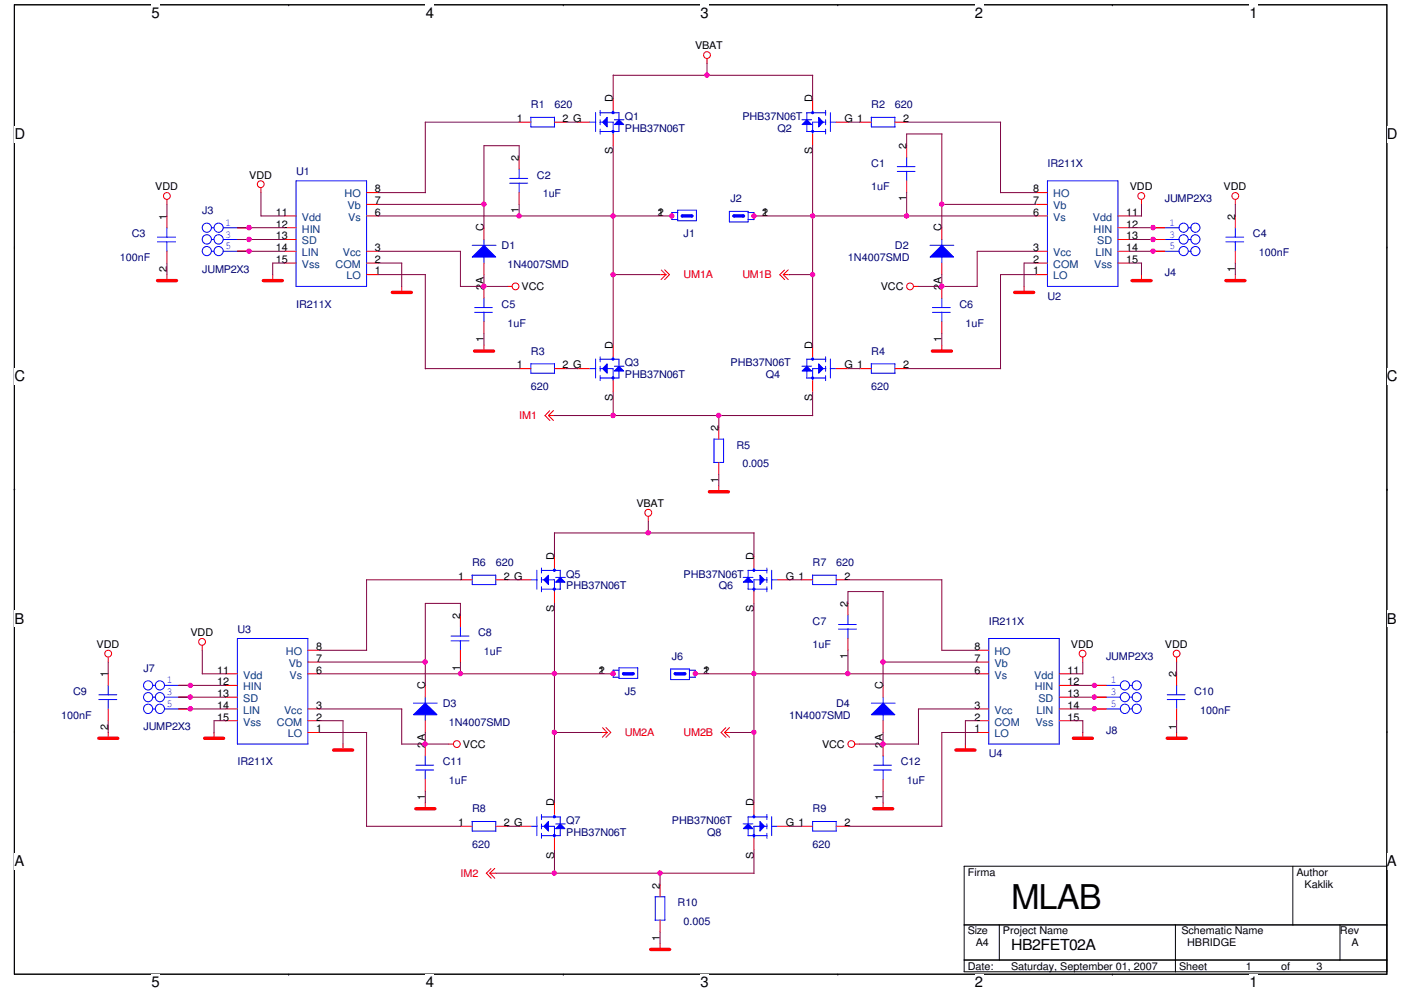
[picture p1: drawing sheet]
<svg xmlns="http://www.w3.org/2000/svg" width="297mm" height="210mm" viewBox="0 0 297 210" stroke-linecap="round" stroke-linejoin="round" font-family="sans-serif">
<defs><g id="words">
<text font-size="7.2" x="214.4" y="192.7">MLAB</text>
<text font-size="3.2" x="214.4" y="201.5">HB2FET02A</text>
<g font-size="3.1">
<text x="32.1" y="3.8">5</text>
<text x="90.3" y="3.8">4</text>
<text x="148.5" y="3.8">3</text>
<text x="206.7" y="3.8">2</text>
<text x="264.9" y="3.8">1</text>
<text x="3" y="29.5">D</text>
<text x="294" y="29.5">D</text>
<text x="3" y="80.9">C</text>
<text x="294" y="80.9">C</text>
<text x="3" y="132.3">B</text>
<text x="294" y="132.3">B</text>
<text x="3" y="183.7">A</text>
<text x="294" y="183.7">A</text>
<text x="32.1" y="209.4">5</text>
<text x="90.3" y="209.4">4</text>
<text x="148.5" y="209.4">3</text>
<text x="206.7" y="209.4">2</text>
<text x="264.9" y="209.4">1</text>
</g>
<g font-size="2.2">
<text x="147.4" y="10.5">VBAT</text>
<text x="130" y="21.7" transform="rotate(-90 130 21.7)">D</text>
<text x="172.3" y="21.7" transform="rotate(-90 172.3 21.7)">D</text>
<text x="109.6" y="25.9">1</text>
<text x="119.3" y="25.9">2 G</text>
<text x="179" y="25.9">G 1</text>
<text x="191.5" y="25.9">2</text>
<text x="110" y="34.1" transform="rotate(-90 110 34.1)">2</text>
<text x="130" y="32.8" transform="rotate(-90 130 32.8)">S</text>
<text x="172.3" y="32.8" transform="rotate(-90 172.3 32.8)">S</text>
<text x="192.2" y="31.6" transform="rotate(-90 192.2 31.6)">2</text>
<text x="32.9" y="40.4">VDD</text>
<text x="52.8" y="37.9">VDD</text>
<text x="79.5" y="40.8">8</text>
<text x="219.1" y="40.8">8</text>
<text x="239.5" y="40.4">VDD</text>
<text x="259.4" y="40.4">VDD</text>
<text x="35.3" y="46.6" transform="rotate(-90 35.3 46.6)">1</text>
<text x="58.5" y="45.8">11</text>
<text x="79.5" y="45.8">6</text>
<text x="79.5" y="43.3">7</text>
<text x="110" y="45.2" transform="rotate(-90 110 45.2)">1</text>
<text x="139.4" y="45.8">1</text>
<text x="139.4" y="45.8">2</text>
<text x="161.6" y="45.8">1</text>
<text x="161.6" y="45.8">2</text>
<text x="192.2" y="42.7" transform="rotate(-90 192.2 42.7)">1</text>
<text x="219.1" y="45.8">6</text>
<text x="219.1" y="43.3">7</text>
<text x="238.8" y="45.8">11</text>
<text x="261.9" y="46.6" transform="rotate(-90 261.9 46.6)">2</text>
<text x="58.5" y="48.3">12</text>
<text x="58.5" y="50.8">13</text>
<text x="58.5" y="53.3">14</text>
<text x="79.5" y="53.3">3</text>
<text x="102.6" y="49.1" transform="rotate(-90 102.6 49.1)">C</text>
<text x="199.6" y="49.1" transform="rotate(-90 199.6 49.1)">C</text>
<text x="219.1" y="53.3">3</text>
<text x="238.8" y="48.3">12</text>
<text x="238.8" y="50.8">13</text>
<text x="238.8" y="53.3">14</text>
<text x="35.3" y="57.7" transform="rotate(-90 35.3 57.7)">2</text>
<text x="58.5" y="55.8">15</text>
<text x="79.5" y="58.2">1</text>
<text x="79.5" y="55.8">2</text>
<text x="219.1" y="58.2">1</text>
<text x="219.1" y="55.8">2</text>
<text x="238.8" y="55.8">15</text>
<text x="261.9" y="57.7" transform="rotate(-90 261.9 57.7)">1</text>
<text x="102.6" y="61.5" transform="rotate(-90 102.6 61.5)">2</text>
<text x="102.6" y="60.2" transform="rotate(-90 102.6 60.2)">A</text>
<text x="110.6" y="61.6">VCC</text>
<text x="186.7" y="61.6">VCC</text>
<text x="199.6" y="61.5" transform="rotate(-90 199.6 61.5)">2</text>
<text x="199.6" y="60.2" transform="rotate(-90 199.6 60.2)">A</text>
<text x="102.6" y="72.6" transform="rotate(-90 102.6 72.6)">1</text>
<text x="130" y="74" transform="rotate(-90 130 74)">D</text>
<text x="172.3" y="74" transform="rotate(-90 172.3 74)">D</text>
<text x="199.6" y="72.6" transform="rotate(-90 199.6 72.6)">1</text>
<text x="109.6" y="78.1">1</text>
<text x="119.3" y="78.1">2 G</text>
<text x="179" y="78.1">G 1</text>
<text x="191.5" y="78.1">2</text>
<text x="130" y="85" transform="rotate(-90 130 85)">S</text>
<text x="172.3" y="85" transform="rotate(-90 172.3 85)">S</text>
<text x="152.4" y="91.4" transform="rotate(-90 152.4 91.4)">2</text>
<text x="135" y="107.6">VBAT</text>
<text x="152.4" y="102.4" transform="rotate(-90 152.4 102.4)">1</text>
<text x="117.5" y="118.7" transform="rotate(-90 117.5 118.7)">D</text>
<text x="159.8" y="118.7" transform="rotate(-90 159.8 118.7)">D</text>
<text x="97.1" y="122.9">1</text>
<text x="106.8" y="122.9">2 G</text>
<text x="166.6" y="122.9">G 1</text>
<text x="179" y="122.9">2</text>
<text x="97.6" y="131.2" transform="rotate(-90 97.6 131.2)">2</text>
<text x="117.5" y="129.8" transform="rotate(-90 117.5 129.8)">S</text>
<text x="159.8" y="129.8" transform="rotate(-90 159.8 129.8)">S</text>
<text x="179.7" y="128.7" transform="rotate(-90 179.7 128.7)">2</text>
<text x="20.5" y="137.5">VDD</text>
<text x="40.4" y="135">VDD</text>
<text x="67" y="137.9">8</text>
<text x="206.6" y="137.9">8</text>
<text x="227.1" y="137.5">VDD</text>
<text x="247" y="137.5">VDD</text>
<text x="22.9" y="143.6" transform="rotate(-90 22.9 143.6)">1</text>
<text x="46.1" y="142.9">11</text>
<text x="67" y="142.9">6</text>
<text x="67" y="140.4">7</text>
<text x="97.6" y="142.3" transform="rotate(-90 97.6 142.3)">1</text>
<text x="127" y="142.9">1</text>
<text x="127" y="142.9">2</text>
<text x="149.1" y="142.9">1</text>
<text x="149.1" y="142.9">2</text>
<text x="179.7" y="139.8" transform="rotate(-90 179.7 139.8)">1</text>
<text x="206.6" y="142.9">6</text>
<text x="206.6" y="140.4">7</text>
<text x="226.3" y="142.9">11</text>
<text x="249.4" y="143.6" transform="rotate(-90 249.4 143.6)">2</text>
<text x="46.1" y="145.3">12</text>
<text x="46.1" y="147.8">13</text>
<text x="90.1" y="146.1" transform="rotate(-90 90.1 146.1)">C</text>
<text x="187.2" y="146.1" transform="rotate(-90 187.2 146.1)">C</text>
<text x="226.3" y="145.3">12</text>
<text x="226.3" y="147.8">13</text>
<text x="22.9" y="154.7" transform="rotate(-90 22.9 154.7)">2</text>
<text x="46.1" y="150.3">14</text>
<text x="46.1" y="152.8">15</text>
<text x="67" y="155.3">1</text>
<text x="67" y="152.8">2</text>
<text x="67" y="150.3">3</text>
<text x="206.6" y="155.3">1</text>
<text x="206.6" y="152.8">2</text>
<text x="206.6" y="150.3">3</text>
<text x="226.3" y="150.3">14</text>
<text x="226.3" y="152.8">15</text>
<text x="249.4" y="154.7" transform="rotate(-90 249.4 154.7)">1</text>
<text x="90.1" y="158.6" transform="rotate(-90 90.1 158.6)">2</text>
<text x="90.1" y="157.2" transform="rotate(-90 90.1 157.2)">A</text>
<text x="98.1" y="158.6">VCC</text>
<text x="174.3" y="158.6">VCC</text>
<text x="187.2" y="158.6" transform="rotate(-90 187.2 158.6)">2</text>
<text x="187.2" y="157.2" transform="rotate(-90 187.2 157.2)">A</text>
<text x="90.1" y="169.7" transform="rotate(-90 90.1 169.7)">1</text>
<text x="117.5" y="171" transform="rotate(-90 117.5 171)">D</text>
<text x="159.8" y="171" transform="rotate(-90 159.8 171)">D</text>
<text x="187.2" y="169.7" transform="rotate(-90 187.2 169.7)">1</text>
<text x="97.1" y="175.2">1</text>
<text x="106.8" y="175.2">2 G</text>
<text x="166.6" y="175.2">G 1</text>
<text x="179" y="175.2">2</text>
<text x="117.5" y="182.1" transform="rotate(-90 117.5 182.1)">S</text>
<text x="159.8" y="182.1" transform="rotate(-90 159.8 182.1)">S</text>
<text x="205.2" y="185.8">Firma</text>
<text x="274.9" y="185.8">Author</text>
<text x="139.9" y="188.5" transform="rotate(-90 139.9 188.5)">2</text>
<text x="276.6" y="188.3">Kaklik</text>
<text x="139.9" y="199.5" transform="rotate(-90 139.9 199.5)">1</text>
<text x="205.2" y="198.2">Size</text>
<text x="206.9" y="200.7">A4</text>
<text x="212.6" y="198.2">Project Name</text>
<text x="250.5" y="198.2">Schematic Name</text>
<text x="251.7" y="200.7">HBRIDGE</text>
<text x="284.1" y="198.2">Rev</text>
<text x="286.6" y="200.7">A</text>
<text x="205.2" y="205.7">Date:</text>
<text x="214.4" y="205.7">Saturday, September 01, 2007</text>
<text x="250" y="205.7">Sheet</text>
<text x="264.2" y="205.7">1</text>
<text x="271.6" y="205.7">of</text>
<text x="279.1" y="205.7">3</text>
</g>
<g font-size="2.2" fill="#000080">
<text x="112.6" y="22.9">R1</text>
<text x="117.6" y="22.9">620</text>
<text x="184.7" y="22.9">R2</text>
<text x="189.7" y="22.9">620</text>
<text x="132.5" y="25.4">Q1</text>
<text x="132.5" y="27.9">PHB37N06T</text>
<text x="157.4" y="25.4">PHB37N06T</text>
<text x="164.8" y="27.9">Q2</text>
<text x="184.7" y="35.4">C1</text>
<text x="222.1" y="35.4">IR211X</text>
<text x="62.8" y="37.2">U1</text>
<text x="113.8" y="37.9">C2</text>
<text x="115.1" y="41.9">1uF</text>
<text x="184.7" y="40.4">1uF</text>
<text x="42.9" y="45.4">J3</text>
<text x="154.9" y="42.9">J2</text>
<text x="247" y="42.9">JUMP2X3</text>
<text x="27.9" y="50.3">C3</text>
<text x="106.3" y="52.8">D1</text>
<text x="144.9" y="50.3">J1</text>
<text x="189.7" y="52.8">D2</text>
<text x="265.6" y="50.3">C4</text>
<text x="25.4" y="55.3">100nF</text>
<text x="42.9" y="57.8">JUMP2X3</text>
<text x="107.6" y="56.8">1N4007SMD</text>
<text x="179.8" y="55.3">1N4007SMD</text>
<text x="247" y="58.5">J4</text>
<text x="266.9" y="54.3">100nF</text>
<text x="62.8" y="65.3">IR211X</text>
<text x="106.3" y="65.3">C5</text>
<text x="203.4" y="65.3">C6</text>
<text x="222.1" y="63.5">U2</text>
<text x="107.6" y="69.3">1uF</text>
<text x="204.7" y="69.3">1uF</text>
<text x="112.6" y="75.2">R3</text>
<text x="132.5" y="77.7">Q3</text>
<text x="154.9" y="77.7">PHB37N06T</text>
<text x="184.7" y="75.2">R4</text>
<text x="112.6" y="82.7">620</text>
<text x="132.5" y="80.2">PHB37N06T</text>
<text x="162.3" y="80.2">Q4</text>
<text x="184.7" y="82.7">620</text>
<text x="156.1" y="95.2">R5</text>
<text x="157.4" y="99.1">0.005</text>
<text x="100.1" y="120.1">R6</text>
<text x="105.1" y="120.1">620</text>
<text x="120.1" y="122.5">Q5</text>
<text x="120.1" y="125">PHB37N06T</text>
<text x="144.9" y="122.5">PHB37N06T</text>
<text x="152.4" y="125">Q6</text>
<text x="172.3" y="120.1">R7</text>
<text x="177.3" y="120.1">620</text>
<text x="50.3" y="134.2">U3</text>
<text x="101.4" y="135">C8</text>
<text x="172.3" y="132.5">C7</text>
<text x="172.3" y="137.5">1uF</text>
<text x="209.6" y="132.5">IR211X</text>
<text x="30.4" y="142.5">J7</text>
<text x="102.6" y="138.9">1uF</text>
<text x="142.4" y="140">J6</text>
<text x="234.5" y="140">JUMP2X3</text>
<text x="15.5" y="147.4">C9</text>
<text x="93.9" y="149.9">D3</text>
<text x="132.5" y="147.4">J5</text>
<text x="177.3" y="149.9">D4</text>
<text x="253.2" y="147.4">C10</text>
<text x="13" y="152.4">100nF</text>
<text x="30.4" y="154.9">JUMP2X3</text>
<text x="95.2" y="153.9">1N4007SMD</text>
<text x="167.3" y="152.4">1N4007SMD</text>
<text x="234.5" y="155.6">J8</text>
<text x="254.5" y="151.4">100nF</text>
<text x="209.6" y="160.6">U4</text>
<text x="50.3" y="162.3">IR211X</text>
<text x="93.9" y="162.3">C11</text>
<text x="95.2" y="166.3">1uF</text>
<text x="191" y="162.3">C12</text>
<text x="192.2" y="166.3">1uF</text>
<text x="100.1" y="172.3">R8</text>
<text x="172.3" y="172.3">R9</text>
<text x="100.1" y="179.8">620</text>
<text x="120.1" y="174.8">Q7</text>
<text x="120.1" y="177.3">PHB37N06T</text>
<text x="142.4" y="174.8">PHB37N06T</text>
<text x="149.9" y="177.3">Q8</text>
<text x="172.3" y="179.8">620</text>
<text x="143.7" y="192.2">R10</text>
<text x="144.9" y="196.2">0.005</text>
</g>
<g font-size="2.2" fill="#004080">
<text x="73.1" y="41.9">HO</text>
<text x="223.3" y="41.9">HO</text>
<text x="64" y="46.8">Vdd</text>
<text x="73.7" y="44.4">Vb</text>
<text x="73.8" y="46.8">Vs</text>
<text x="223.3" y="46.8">Vs</text>
<text x="223.3" y="44.4">Vb</text>
<text x="231.7" y="46.8">Vdd</text>
<text x="64" y="49.3">HIN</text>
<text x="64" y="51.8">SD</text>
<text x="231.9" y="49.3">HIN</text>
<text x="232.6" y="51.8">SD</text>
<text x="64" y="54.3">LIN</text>
<text x="64" y="56.8">Vss</text>
<text x="71.2" y="56.8">COM</text>
<text x="72.7" y="54.3">Vcc</text>
<text x="73.4" y="59.3">LO</text>
<text x="223.3" y="59.3">LO</text>
<text x="223.3" y="56.8">COM</text>
<text x="223.3" y="54.3">Vcc</text>
<text x="232" y="56.8">Vss</text>
<text x="232.2" y="54.3">LIN</text>
<text x="51.6" y="143.9">Vdd</text>
<text x="60.6" y="138.9">HO</text>
<text x="61.3" y="141.4">Vb</text>
<text x="61.4" y="143.9">Vs</text>
<text x="210.9" y="143.9">Vs</text>
<text x="210.9" y="141.4">Vb</text>
<text x="210.9" y="138.9">HO</text>
<text x="219.3" y="143.9">Vdd</text>
<text x="51.6" y="146.4">HIN</text>
<text x="51.6" y="148.9">SD</text>
<text x="219.4" y="146.4">HIN</text>
<text x="220.2" y="148.9">SD</text>
<text x="51.6" y="151.4">LIN</text>
<text x="51.6" y="153.9">Vss</text>
<text x="58.7" y="153.9">COM</text>
<text x="60.2" y="151.4">Vcc</text>
<text x="210.9" y="153.9">COM</text>
<text x="210.9" y="151.4">Vcc</text>
<text x="219.5" y="153.9">Vss</text>
<text x="219.8" y="151.4">LIN</text>
<text x="61" y="156.4">LO</text>
<text x="210.9" y="156.4">LO</text>
</g>
<g font-size="2.2" fill="#00f">
<text x="47.8" y="47.9">1</text>
<text x="248" y="47.9">1</text>
<text x="47.8" y="50.4">3</text>
<text x="47.8" y="52.9">5</text>
<text x="248" y="50.4">3</text>
<text x="248" y="52.9">5</text>
<text x="35.4" y="144.9">1</text>
<text x="35.4" y="147.4">3</text>
<text x="35.4" y="149.9">5</text>
<text x="235.5" y="144.9">1</text>
<text x="235.5" y="147.4">3</text>
<text x="235.5" y="149.9">5</text>
</g>
<g font-size="2.2" fill="#f00">
<text x="144.9" y="59.1">UM1A</text>
<text x="157.4" y="59.1">UM1B</text>
<text x="110.1" y="88.9">IM1</text>
<text x="132.5" y="156.1">UM2A</text>
<text x="144.9" y="156.1">UM2B</text>
<text x="97.6" y="186">IM2</text>
</g>
</g></defs>
<path d="M3 1h291v205.6h-291z" fill="none" stroke="#000" stroke-width=".21"/>
<g fill="#fff">
<path d="M32.1 1h1.8v3.5h-1.8z"/>
<path d="M32.1 206.6h1.8v3.3h-1.8z"/>
</g>
<path d="M61.2 1h.1M61.2 206.6h.1" fill="none" stroke="#000" stroke-width=".21"/>
<g fill="#fff">
<path d="M90.3 1h1.7v3.5h-1.7z"/>
<path d="M90.3 206.6h1.7v3.3h-1.7z"/>
</g>
<path d="M119.4 1h.1M119.4 206.6h.1" fill="none" stroke="#000" stroke-width=".21"/>
<g fill="#fff">
<path d="M148.5 1h1.7v3.5h-1.7z"/>
<path d="M148.5 206.6h1.7v3.3h-1.7z"/>
</g>
<path d="M177.6 1h.1M177.6 206.6h.1" fill="none" stroke="#000" stroke-width=".21"/>
<g fill="#fff">
<path d="M206.7 1h1.7v3.5h-1.7z"/>
<path d="M206.7 206.6h1.7v3.3h-1.7z"/>
</g>
<path d="M235.8 1h.1M235.8 206.6h.1" fill="none" stroke="#000" stroke-width=".21"/>
<g fill="#fff">
<path d="M264.9 1h1.8v3.5h-1.8z"/>
<path d="M264.9 206.6h1.8v3.3h-1.8z"/>
<path d="M3 26.7h2.3v3.5h-2.3z"/>
<path d="M294 26.7h2.3v3.5h-2.3z"/>
<path d="M3 78.1h2.3v3.5h-2.3z"/>
<path d="M294 78.1h2.3v3.5h-2.3z"/>
</g>
<path d="M3 52.4h.1M294 52.4h.1" fill="none" stroke="#000" stroke-width=".21"/>
<g fill="#fff">
<path d="M3 129.5h2.1v3.5h-2.1z"/>
<path d="M294 129.5h2.1v3.5h-2.1z"/>
</g>
<path d="M3 103.8h.1M294 103.8h.1" fill="none" stroke="#000" stroke-width=".21"/>
<g fill="#fff">
<path d="M3 180.9h2.1v3.5h-2.1z"/>
<path d="M294 180.9h2.1v3.5h-2.1z"/>
</g>
<path d="M3 155.2h.1M294 155.2h.1M204.4 183.7h89.6v22.4h-89.6zM204.4 196.2h89.6M211.9 196.2v7.5M249.2 196.2v10M274.1 183.7v12.5M284.1 196.2v7.5M204.4 203.6h89.6" fill="none" stroke="#000" stroke-width=".21"/>
<g fill="none" stroke="#f00" stroke-width=".21">
<path d="M149.9 12.4v1.1M55.3 39.8v1.1M35.4 42.3v1M35.4 58.3v1.3M57.8 58.3v1.3M140 58.3h1.2M140.2 57.3l1 1M140.9 57.2l1 1.1-1 1M141.2 58.3l-1 1M165.4 58.3l1 1M166.1 58.3l1 1M166.1 58.3h1.3"/>
<path d="M166.3 57.3l-1 1M167.1 57.2l-1 1.1M242 42.3v1M242 58.3v1.3M261.9 42.3v1M261.9 58.3v1.3M85.2 60.7v1.4M102.6 73.2v1.3M107.6 60.7h1M193.7 60.7h1M199.7 73.2v1.3M217.1 60.7v1.4"/>
<path d="M115.6 88.1l1 1.1M116.3 88.1l1 1.1M116.3 88.1h1.3M116.5 87.1l-1 1.1M117.3 87.1l-1 1M152.4 90.6v2.5M152.4 98.1v2.5M137.5 109.5v1M152.4 103.1v1.3M22.9 139.4v1M42.9 136.9v1M229.6 139.4v1"/>
<path d="M249.5 139.4v1M22.9 155.4v1.2M45.4 155.4v1.2M72.7 157.8v1.3M95.2 157.8h1M127.5 155.4h1.3l-1.1 1M127.8 154.3l1 1.1M128.5 154.3l1 1.1-1 1M152.9 155.4l1 1M153.6 155.4l1.1 1M153.6 155.4h1.3M153.9 154.3l-1 1.1"/>
<path d="M154.7 154.3l-1.1 1.1M181.2 157.8h1.1M187.2 157.8v2.5M204.7 157.8v1.3M229.6 155.4v1.2M249.5 155.4v1.2M90.2 170.3v1.3M187.2 165.3v2.5M187.2 170.3v1.3M103.1 185.2l1 1.1M103.8 185.2l1.1 1.1M103.8 185.2h1.4"/>
<path d="M104.1 184.2l-1 1.1M104.9 184.2l-1.1 1M140 200.2v1.2"/>
<circle cx="149.9" cy="11.7" r=".72"/>
<circle cx="55.3" cy="39.1" r=".72"/>
<circle cx="35.4" cy="41.6" r=".72"/>
<circle cx="242" cy="41.6" r=".72"/>
<circle cx="261.9" cy="41.6" r=".72"/>
<circle cx="109.3" cy="60.7" r=".72"/>
<circle cx="192.9" cy="60.7" r=".72"/>
<circle cx="137.4" cy="108.8" r=".73"/>
<circle cx="22.9" cy="138.6" r=".72"/>
<circle cx="42.8" cy="136.1" r=".72"/>
<circle cx="229.5" cy="138.6" r=".72"/>
<circle cx="249.5" cy="138.6" r=".72"/>
<circle cx="96.9" cy="157.8" r=".72"/>
<circle cx="180.5" cy="157.8" r=".72"/>
</g>
<g fill="none" stroke="#f00" stroke-width=".72">
<path d="M33.4 59.5h4M55.8 59.5h4.1M240 59.5h4M259.9 59.5h4M83.2 62h4M100.6 74.5h4M197.7 74.5h4M215.1 62h4.1M150.4 104.3h4M21 156.6h4M43.4 156.6h4M70.7 159.1h4.1"/>
<path d="M202.7 159.1h4M227.6 156.6h4M247.5 156.6h4M88.2 171.5h4M185.2 171.5h4.1M138 201.4h4"/>
</g>
<path d="M151.3 93.1h2.1M151.4 93.1v5M153.4 93.1v5h-2.1M185.2 163.3h3.8M185.2 162.3h3.8M187.2 160.3v2M187.2 163.3v2" fill="none" stroke="#00f" stroke-width=".21"/>
<path d="M161.1 174.2l1 1.1-1 1z" fill="#00f"/>
<path d="M158.6 177.2h4M158.6 173.3h4M159.8 172.8v.5M161.1 174.2l1 1.1-1 1zM161.2 175.3h-1.4v2.5M162.1 175.3h.5M162.6 172.8v1M162.6 174.8v1M162.6 176.7v1.1M163.6 175.3h1.2M163.6 173.2v4" fill="none" stroke="#00f" stroke-width=".21"/>
<path d="M157.6 175.8l1-1 1 1z" fill="#00f"/>
<path d="M157.6 174.8h2M157.6 175.8l1-1 1 1zM158.6 173.2v4" fill="none" stroke="#00f" stroke-width=".21"/>
<path d="M159.7 173.1h.3v.3h-.3z" fill-rule="evenodd" fill="#00f"/>
<path d="M159.7 173.1h.3v.3h-.3z" fill="none" stroke="#00f" stroke-width=".21"/>
<path d="M159.7 177.1h.3v.3h-.3z" fill-rule="evenodd" fill="#00f"/>
<path d="M159.7 177.1h.3v.3h-.3z" fill="none" stroke="#00f" stroke-width=".21"/>
<path d="M159.8 170.3v2.5M159.8 177.8v2.5M164.8 175.3h2.5" fill="none" stroke="#f00" stroke-width=".21"/>
<path d="M116.3 174.2v2.1l-1-1z" fill="#00f"/>
<path d="M112.6 175.3h1.3M113.8 173.2v4M114.8 173.3h4M114.8 175.3h.5M114.8 177.2h4M114.8 172.8v1M114.8 174.8v1M114.8 176.7v1.1M116.2 175.3h1.4v2.5M116.3 174.2v2.1l-1-1zM117.6 172.8v.5" fill="none" stroke="#00f" stroke-width=".21"/>
<path d="M118.8 174.8l1 1h-2z" fill="#00f"/>
<path d="M117.8 174.8h2M118.8 174.8l1 1h-2zM118.8 173.2v4" fill="none" stroke="#00f" stroke-width=".21"/>
<path d="M117.4 173.1h.3v.3h-.3z" fill-rule="evenodd" fill="#00f"/>
<path d="M117.4 173.1h.3v.3h-.3z" fill="none" stroke="#00f" stroke-width=".21"/>
<path d="M117.4 177.1h.3v.3h-.3z" fill-rule="evenodd" fill="#00f"/>
<g fill="none" stroke="#00f" stroke-width=".21">
<path d="M190.2 36.4h3.8M190.2 35.3h3.8M192.2 33.3v2M192.2 36.3v2.1M197.7 66.3h3.8M197.7 65.2h3.8M199.7 63.2v2M199.7 66.2v2M50.3 135.4h15v22.4h-15zM100.1 122h5M100.1 122v2h5.1M105.1 122v2"/>
<path d="M184.7 149.1h5.1M187.2 147.8v1.3M117.4 177.1h.3v.3h-.3zM172.3 174.2h5v2.1M172.3 174.2v2.1h5"/>
</g>
<g fill="none" stroke="#f00" stroke-width=".21">
<path d="M192.2 30.9v2.5M192.2 38.4v2.5M199.7 60.7v2.5M199.7 68.2v2.5M65.3 137.9h2.5M97.6 123h2.5M105.1 123h2.5M47.8 152.9h2.5M47.8 150.4h2.5M47.8 142.9h2.5M47.8 145.4h2.5M47.8 147.9h2.5"/>
<path d="M65.3 155.4h2.5M65.3 152.9h2.5M65.3 150.4h2.5M65.3 142.9h2.5M65.3 140.4h2.5M110.1 175.3h2.5M117.6 170.3v2.5M117.6 177.8v2.5M169.8 175.3h2.5M177.3 175.3h2.5"/>
</g>
<path d="M184.7 151.6l2.5-2.5 2.5 2.5z" fill="#00f"/>
<path d="M108.1 38.9h3.8M108.1 37.8h3.8M110.1 35.8v2M110.1 38.8v2.1M100.6 66.3h3.8M100.6 65.2h3.8M102.6 63.2v2M102.6 66.2v2M184.7 151.6l2.5-2.5 2.5 2.5zM187.2 151.6v1.3" fill="none" stroke="#00f" stroke-width=".21"/>
<path d="M110.1 33.4v2.5M110.1 40.9v2.4M102.6 60.7v2.5M102.6 68.2v2.5M187.2 145.4v2.5M187.2 152.9v2.5" fill="none" stroke="#f00" stroke-width=".21"/>
<path d="M161.1 122l1 1-1 1z" fill="#00f"/>
<path d="M158.6 125h4M158.6 121h4M159.8 120.5v.5M161.1 122l1 1-1 1zM161.2 123h-1.4v2.5M162.1 123h.5M162.6 120.5v1M162.6 122.5v1M162.6 124.5v1M163.6 123h1.2M163.6 120.9v4.1" fill="none" stroke="#00f" stroke-width=".21"/>
<path d="M157.6 123.5l1-1 1 1z" fill="#00f"/>
<path d="M157.6 122.5h2M157.6 123.5l1-1 1 1zM158.6 120.9v4.1" fill="none" stroke="#00f" stroke-width=".21"/>
<path d="M159.7 120.8h.3v.3h-.3z" fill-rule="evenodd" fill="#00f"/>
<path d="M159.7 120.8h.3v.3h-.3z" fill="none" stroke="#00f" stroke-width=".21"/>
<path d="M159.7 124.8h.3v.3h-.3z" fill-rule="evenodd" fill="#00f"/>
<path d="M159.7 124.8h.3v.3h-.3z" fill="none" stroke="#00f" stroke-width=".21"/>
<path d="M159.8 118v2.5M159.8 125.5v2.5M164.8 123h2.5" fill="none" stroke="#f00" stroke-width=".21"/>
<path d="M115.3 123l1-1v2z" fill="#00f"/>
<path d="M112.6 123h1.3M113.8 120.9v4.1M114.8 121h4M114.8 123h.5M114.8 125h4M114.8 120.5v1M114.8 122.5v1M114.8 124.5v1M115.3 123l1-1v2zM116.2 123h1.4v2.5M117.6 120.5v.5" fill="none" stroke="#00f" stroke-width=".21"/>
<path d="M118.8 122.5l1 1h-2z" fill="#00f"/>
<path d="M117.8 122.5h2M118.8 122.5l1 1h-2zM118.8 120.9v4.1" fill="none" stroke="#00f" stroke-width=".21"/>
<path d="M117.4 120.8h.3v.3h-.3z" fill-rule="evenodd" fill="#00f"/>
<path d="M117.4 120.8h.3v.3h-.3z" fill="none" stroke="#00f" stroke-width=".21"/>
<path d="M117.4 124.8h.3v.3h-.3z" fill-rule="evenodd" fill="#00f"/>
<path d="M112.5 24.9h5.1M112.6 24.8v2.1h5M117.6 24.8v2.1M95.6 135.9h3.8M95.6 134.9h3.8M97.6 132.9v2M97.6 135.9v2M117.4 124.8h.3v.3h-.3zM87.7 149.1h5M90.2 147.8v1.3" fill="none" stroke="#00f" stroke-width=".21"/>
<path d="M110.1 25.9h2.5M117.6 25.9h2.5M117.6 118v2.5M97.6 130.5v2.4M97.6 137.9v2.5M110.1 123h2.5M117.6 125.5v2.5" fill="none" stroke="#f00" stroke-width=".21"/>
<path d="M87.7 151.6l2.5-2.5 2.5 2.5z" fill="#00f"/>
<path d="M112.5 77.2h5.1M112.6 77.1v2.1h5M117.6 77.1v2.1M87.7 151.6l2.5-2.5 2.5 2.5zM90.2 151.6v1.3M130 142.1v1.5h1.3M130 142.2h1.3M131.2 141.6h4v2.3h-4z" fill="none" stroke="#00f" stroke-width=".21"/>
<path d="M110.1 78.2h2.5M117.6 78.2h2.5M90.2 145.4v2.5M90.2 152.9v2.5" fill="none" stroke="#f00" stroke-width=".21"/>
<path d="M132 142.7h.4v.3h-.4z" fill-rule="evenodd" fill="#00f"/>
<path d="M132 142.7h.4v.3h-.4z" fill="none" stroke="#00f" stroke-width=".21"/>
<path d="M134 142.7h.4v.3h-.4z" fill-rule="evenodd" fill="#00f"/>
<g fill="none" stroke="#00f" stroke-width=".21">
<path d="M62.8 38.4h14.9v22.3h-14.9zM184.7 24.9h5M184.7 24.8v2.1h5.1l-.1-2.1M44.8 48.3h.6M44.8 50.8h.6M44.8 53.3h.6M47.3 48.3h3M47.3 50.8h3M47.3 53.3h3M100.1 52h5.1M102.6 50.8v1.2M184.7 77.2h5"/>
<path d="M184.7 77.1v2.1h5.1l-.1-2.1M134 142.7h.4v.3h-.4zM88.2 163.3h3.7M88.2 162.3h3.7M90.2 160.3v2M90.2 163.3v2"/>
<circle cx="43.8" cy="50.8" r=".98"/>
<circle cx="43.9" cy="48.3" r=".97"/>
<circle cx="43.9" cy="53.3" r=".97"/>
<circle cx="46.3" cy="50.8" r=".98"/>
<circle cx="46.4" cy="53.3" r=".97"/>
<circle cx="46.4" cy="48.3" r=".97"/>
</g>
<path d="M132.2 142.9h2" fill="none" stroke="#00f" stroke-width=".72"/>
<g fill="none" stroke="#f00" stroke-width=".21">
<path d="M182.3 25.9h2.4M189.7 25.9h2.5M50.3 48.3h2.5M50.3 50.8h2.5M50.3 53.3h2.5M60.3 48.3h2.5M60.3 50.8h2.5M60.3 53.3h2.5M60.3 55.8h2.5M60.3 45.8h2.5M77.7 53.3h2.5M77.7 58.3h2.5"/>
<path d="M77.7 55.8h2.5M77.7 45.8h2.5M77.7 43.3h2.5M77.7 40.9h2.5M182.3 78.2h2.4M189.7 78.2h2.5M90.2 157.8v2.5M130 142.9h.1M90.2 165.3v2.5"/>
</g>
<path d="M100.1 54.5l2.5-2.5 2.5 2.5z" fill="#00f"/>
<path d="M100.1 54.5l2.5-2.5 2.5 2.5zM102.6 54.5v1.3M142.2 141.9h4v2.2h-4zM146.1 142.2h1.3v1.5M146.1 143.6h1.3" fill="none" stroke="#00f" stroke-width=".21"/>
<path d="M102.6 48.3v2.5M102.6 55.8v2.5" fill="none" stroke="#f00" stroke-width=".21"/>
<path d="M145 142.7h.3v.3h-.3z" fill-rule="evenodd" fill="#00f"/>
<path d="M145 142.7h.3v.3h-.3z" fill="none" stroke="#00f" stroke-width=".21"/>
<path d="M143 142.7h.3v.3h-.3z" fill-rule="evenodd" fill="#00f"/>
<path d="M197.2 52h5M199.7 50.8v1.2M143 142.7h.3v.3h-.3z" fill="none" stroke="#00f" stroke-width=".21"/>
<path d="M143.2 142.9h2" fill="none" stroke="#00f" stroke-width=".72"/>
<path d="M147.4 142.9h.1" fill="none" stroke="#f00" stroke-width=".21"/>
<path d="M199.7 52l2.5 2.5h-5z" fill="#00f"/>
<g fill="none" stroke="#00f" stroke-width=".21">
<path d="M222.1 38.4h14.9v22.3h-14.9zM199.7 52l2.5 2.5h-5zM199.7 54.5v1.3M247 48.3h3M247 50.8h3M247 53.3h3M252 48.3h.5M252 50.8h.5M252 53.3h.5M234.5 145.4h3.1M234.5 147.9h3.1M234.5 150.4h3.1"/>
<path d="M239.5 145.4h.6M239.5 147.9h.6M239.5 150.4h.6"/>
<circle cx="250.9" cy="50.8" r=".98"/>
<circle cx="250.9" cy="48.3" r=".97"/>
<circle cx="250.9" cy="53.3" r=".97"/>
<circle cx="253.4" cy="50.8" r=".98"/>
<circle cx="253.4" cy="48.3" r=".97"/>
<circle cx="253.4" cy="53.3" r=".97"/>
<circle cx="238.5" cy="150.3" r=".98"/>
<circle cx="238.5" cy="145.4" r=".97"/>
<circle cx="238.5" cy="147.9" r=".97"/>
<circle cx="241" cy="150.3" r=".98"/>
<circle cx="241" cy="147.9" r=".97"/>
<circle cx="241" cy="145.4" r=".97"/>
</g>
<g fill="none" stroke="#f00" stroke-width=".21">
<path d="M199.7 48.3v2.5M199.7 55.8v2.5M219.6 53.3h2.5M219.6 58.3h2.5M219.6 55.8h2.5M219.6 45.8h2.5M219.6 43.3h2.5M219.6 40.9h2.5M237 48.3h2.5M237 50.8h2.5M237 53.3h2.5M237 55.8h2.5"/>
<path d="M237 45.8h2.5M244.5 48.3h2.5M244.5 50.8h2.5M244.5 53.3h2.5M232.1 145.4h2.4M232.1 147.9h2.4M232.1 150.4h2.4"/>
</g>
<path d="M128.7 24.9v2l-.9-1z" fill="#00f"/>
<path d="M125 25.9h1.3M126.3 23.9v4M127.2 23.9h4M127.2 25.9h.6M127.3 27.9h4M127.3 23.4v1.1M127.3 25.4v1.1M127.3 27.4v1M128.7 25.9h1.3v2.5M128.7 24.9v2l-.9-1zM130 23.4v.6" fill="none" stroke="#00f" stroke-width=".21"/>
<path d="M131.2 25.4l1 1h-1.9z" fill="#00f"/>
<path d="M130.3 25.4h2M131.2 25.4l1 1h-1.9zM131.2 23.9v4" fill="none" stroke="#00f" stroke-width=".21"/>
<path d="M129.8 23.7h.3v.4h-.3z" fill-rule="evenodd" fill="#00f"/>
<path d="M129.8 23.7h.3v.4h-.3z" fill="none" stroke="#00f" stroke-width=".21"/>
<path d="M129.8 27.7h.3v.3h-.3z" fill-rule="evenodd" fill="#00f"/>
<path d="M129.8 27.7h.3v.3h-.3z" fill="none" stroke="#00f" stroke-width=".21"/>
<path d="M122.5 25.9h2.5M130 20.9v2.5M130 28.4v2.5" fill="none" stroke="#f00" stroke-width=".21"/>
<path d="M128.7 77.2v2l-.9-1z" fill="#00f"/>
<path d="M125 78.2h1.3M126.3 76.2v4M127.2 76.2h4M127.2 78.2h.6M127.3 75.7v1.1M127.3 77.7v1M127.3 79.7v1M128.7 78.2h1.3v2.5M128.7 77.2v2l-.9-1zM130 75.7v.5M127.3 80.2h4" fill="none" stroke="#00f" stroke-width=".21"/>
<path d="M131.2 77.7l1 1h-1.9z" fill="#00f"/>
<path d="M130.3 77.7h2M131.2 77.7l1 1h-1.9zM131.2 76.2v4" fill="none" stroke="#00f" stroke-width=".21"/>
<path d="M129.8 76h.3v.3h-.3z" fill-rule="evenodd" fill="#00f"/>
<path d="M129.8 76h.3v.3h-.3z" fill="none" stroke="#00f" stroke-width=".21"/>
<path d="M129.8 80h.3v.3h-.3z" fill-rule="evenodd" fill="#00f"/>
<path d="M129.8 80h.3v.3h-.3z" fill="none" stroke="#00f" stroke-width=".21"/>
<path d="M122.5 78.2h2.5M130 73.2v2.5M130 80.7v2.4" fill="none" stroke="#f00" stroke-width=".21"/>
<path d="M173.6 24.9l.9 1-.9 1z" fill="#00f"/>
<path d="M171 27.9h4M171.1 23.9h4M172.3 23.4v.6M173.6 24.9l.9 1-.9 1zM173.6 25.9h-1.3v2.5M174.5 25.9h.6M175 23.4v1.1M175 25.4v1.1M175 27.4v1M176 25.9h1.3M176.1 23.9v4" fill="none" stroke="#00f" stroke-width=".21"/>
<path d="M171.1 25.4l1 1h-2.1z" fill="#00f"/>
<path d="M170 25.4h2.1M171.1 25.4l1 1h-2.1zM171.1 23.9v4" fill="none" stroke="#00f" stroke-width=".21"/>
<path d="M172.1 23.7h.3v.4h-.3z" fill-rule="evenodd" fill="#00f"/>
<path d="M172.1 23.7h.3v.4h-.3z" fill="none" stroke="#00f" stroke-width=".21"/>
<path d="M172.1 27.7h.3v.3h-.3z" fill-rule="evenodd" fill="#00f"/>
<path d="M172.1 27.7h.3v.3h-.3z" fill="none" stroke="#00f" stroke-width=".21"/>
<path d="M172.3 20.9v2.5M172.3 28.4v2.5M177.3 25.9h2.5" fill="none" stroke="#f00" stroke-width=".21"/>
<path d="M173.6 77.2l.9 1-.9 1z" fill="#00f"/>
<path d="M171.1 76.2h4M172.3 75.7v.5M173.6 77.2l.9 1-.9 1zM173.6 78.2h-1.3v2.5M174.5 78.2h.6M175 75.7v1.1M175 77.7v1M175 79.7v1M176 78.2h1.3M176.1 76.2v4M171 80.2h4" fill="none" stroke="#00f" stroke-width=".21"/>
<path d="M170 78.7l1.1-1 1 1z" fill="#00f"/>
<path d="M170 77.7h2.1M170 78.7l1.1-1 1 1zM171.1 76.2v4" fill="none" stroke="#00f" stroke-width=".21"/>
<path d="M172.1 76h.3v.3h-.3z" fill-rule="evenodd" fill="#00f"/>
<path d="M172.1 76h.3v.3h-.3z" fill="none" stroke="#00f" stroke-width=".21"/>
<path d="M172.1 80h.3v.3h-.3z" fill-rule="evenodd" fill="#00f"/>
<g fill="none" stroke="#00f" stroke-width=".21">
<path d="M142.4 45v1.6h1.3M142.4 45.1h1.3M143.7 44.6h4v2.2h-4zM172.1 80h.3v.3h-.3zM177.8 133.4h3.8M177.8 132.5h3.8M179.8 130.4v2.1M179.8 133.4v2M209.6 135.4h15v22.4h-15zM21 147.4h3.8M21 148.4h3.8M22.9 145.4v2"/>
<path d="M22.9 148.4v2M32.4 145.4h.5M32.4 147.9h.5M32.4 150.4h.5M34.9 145.4h3M34.9 147.9h3M34.9 150.4h3M100.1 174.2h5v2.1M100.1 174.2v2.1h5.1"/>
<circle cx="31.4" cy="150.3" r=".98"/>
<circle cx="31.4" cy="147.9" r=".97"/>
<circle cx="31.4" cy="145.4" r=".97"/>
<circle cx="33.9" cy="150.3" r=".98"/>
<circle cx="33.9" cy="147.9" r=".97"/>
<circle cx="33.9" cy="145.4" r=".97"/>
</g>
<g fill="none" stroke="#f00" stroke-width=".21">
<path d="M172.3 73.2v2.5M177.3 78.2h2.5M172.3 80.7v2.4M179.8 128v2.5M179.8 135.4v2.5M207.2 137.9h2.4M22.9 142.9v2.5M22.9 150.4v2.5M37.9 145.4h2.5M37.9 147.9h2.5M37.9 150.4h2.5M207.2 150.4h2.4"/>
<path d="M207.2 155.4h2.4M207.2 152.9h2.4M207.2 142.9h2.4M207.2 140.4h2.4M224.6 145.4h2.5M224.6 147.9h2.5M224.6 150.4h2.5M224.6 152.9h2.5M224.6 142.9h2.5M97.6 175.3h2.5M105.1 175.3h2.5"/>
</g>
<path d="M144.5 45.7h.3v.2h-.3z" fill-rule="evenodd" fill="#00f"/>
<path d="M144.5 45.7h.3v.2h-.3z" fill="none" stroke="#00f" stroke-width=".21"/>
<path d="M146.5 45.7h.3v.2h-.3z" fill-rule="evenodd" fill="#00f"/>
<path d="M146.5 45.7h.3v.2h-.3zM154.6 44.8h4v2.3h-4zM158.6 45.1h1.2v1.5h-1.2M247.5 148.4h3.7M247.5 147.4h3.7M249.5 145.3v2.1M249.5 148.3v2.1" fill="none" stroke="#00f" stroke-width=".21"/>
<path d="M144.6 45.8h2.1" fill="none" stroke="#00f" stroke-width=".72"/>
<path d="M142.4 45.8h.1M249.5 142.9v2.5M249.5 150.4v2.5" fill="none" stroke="#f00" stroke-width=".21"/>
<path d="M157.4 45.7h.3v.2h-.3z" fill-rule="evenodd" fill="#00f"/>
<path d="M157.4 45.7h.3v.2h-.3z" fill="none" stroke="#00f" stroke-width=".21"/>
<path d="M155.5 45.7h.3v.2h-.3z" fill-rule="evenodd" fill="#00f"/>
<g fill="none" stroke="#00f" stroke-width=".21">
<path d="M33.4 50.3h3.8M33.4 51.3h3.8M35.4 48.3v2M35.4 51.3v2M155.5 45.7h.3v.2h-.3zM259.9 50.3h3.8M259.9 51.3h3.8M261.9 48.3v2M261.9 51.3v2M172.3 122h5M172.3 122v2h5M177.3 122v2"/>
<path d="M138.9 190.2h2.1v5h-2.1M138.9 190.2v5"/>
</g>
<path d="M155.6 45.8h2" fill="none" stroke="#00f" stroke-width=".72"/>
<path d="M35.4 45.8v2.5M35.4 53.3v2.5M159.8 45.8h.1M261.9 45.8v2.5M261.9 53.3v2.5M169.8 123h2.5M177.3 123h2.5M140 187.7v2.5M140 195.2v2.5" fill="none" stroke="#f00" stroke-width=".21"/>
<g fill="none" stroke="#800040" stroke-width=".21">
<path d="M130 15.9v5M130 16h42.3v5M149.9 13.5v2.5M110.1 30.9v2.5M110.1 25.9h-19.9v15M110.1 30.9h-7.5v17.4M120.1 25.9h2.5M130 30.9v42.3M172.3 30.9v42.3M179.8 25.9h2.5M192.2 25.9h20M199.7 28.4v19.9"/>
<path d="M199.7 28.4h-7.5v2.5M212.1 25.9v15M35.4 43.3v2.5M35.4 55.8v2.5M50.3 53.3h10M50.3 48.3h10M50.3 50.8h10M55.3 45.8h5M55.3 40.9v4.9M60.3 55.8h-2.5v2.5M80.2 45.8h62.3M80.2 40.9h10"/>
<path d="M80.2 58.3h10M80.2 43.3h22.5M80.2 53.3h17.5l-.1 7.5M80.2 55.8h5M85.2 55.8v5M90.2 58.3v19.9M102.6 58.3v2.5M110.1 43.3v2.5M130 58.3h10M159.8 45.8h59.9M167.3 58.3h5M192.2 40.9v4.9"/>
<path d="M199.7 43.3h20M199.7 58.3v2.5M212.1 40.9h7.6M219.7 58.3h-7.6v19.9M219.7 53.3h-12.5v7.5M219.7 55.8h-2.6v5M239.5 45.8h2.6M239.5 53.3h5.1M239.5 55.8h2.6M239.5 48.3h5.1M239.5 50.8h5.1M242 43.3v2.5"/>
<path d="M242 55.8v2.5M261.9 43.3v2.5M261.9 55.8v2.5M90.2 78.2h19.9M97.6 60.7h10M102.6 70.7v2.5M120.1 78.2h2.5M179.8 78.2h2.5M192.2 78.2h20M194.7 60.7h12.5M199.7 70.7v2.5M117.6 88.1h54.7"/>
<path d="M130 83.1v5.1M152.4 88.1v2.6M172.3 83.1v5.1M137.5 110.5v2.6M152.4 100.6v2.5M159.8 113v5.1M159.9 113h-42.3v5M42.9 137.9v5.1M67.8 137.9h10M97.6 130.5l.1-2.5h-7.5v17.4M97.7 123h-20v15M107.6 123h2.5"/>
<path d="M117.6 128v42.3M159.8 128v42.3M167.3 123h2.6M179.8 137.9v5.1M179.8 123h19.9M187.2 125.5v19.9M187.3 125.5h-7.5v2.5M199.7 123v15M199.7 137.9h7.5M22.9 140.4v2.6M22.9 152.9v2.5M37.9 150.4h10"/>
<path d="M37.9 145.4h10M37.9 147.9h10M42.9 142.9h5M47.9 152.9h-2.5v2.5M67.8 155.4h10M67.8 142.9h62.2M67.8 152.9h5M67.8 150.4h17.4M67.8 140.4h22.4M72.7 152.9v5M77.7 155.4v19.9M85.2 150.4v7.5"/>
<path d="M85.2 157.8h10M90.2 155.4v2.5M97.6 140.4v2.6M117.5 155.4h10M147.4 142.9h59.8M154.9 155.4h4.9M182.3 157.8h12.5M187.2 155.4v2.5M187.2 140.4h20M207.2 155.4h-7.5v19.9M207.2 152.9h-2.5v5M207.2 150.4h-12.5v7.5"/>
<path d="M227.1 142.9h2.5M227.1 152.9h2.5M227.1 150.4h5M227.1 145.4h5M227.1 147.9h5M229.6 140.4v2.6M229.6 152.9v2.5M249.5 140.4v2.6M249.5 152.9v2.5M77.7 175.3h20M90.2 167.8v2.5M107.6 175.3h2.5"/>
<path d="M167.3 175.3h2.6M179.8 175.3h19.9M187.2 167.8v2.5M105.1 185.2h54.8M117.6 180.3v5M140 185.2v2.5M140 197.7v2.5M159.8 180.3v5"/>
</g>
<circle cx="130" cy="45.8" r=".48" fill="#f0f"/>
<circle cx="130" cy="45.8" r=".48" fill="none" stroke="#f0f" stroke-width=".21"/>
<circle cx="142.4" cy="45.8" r=".48" fill="#f0f"/>
<circle cx="142.4" cy="45.8" r=".48" fill="none" stroke="#f0f" stroke-width=".21"/>
<circle cx="172.3" cy="58.2" r=".47" fill="#f0f"/>
<circle cx="172.3" cy="58.2" r=".47" fill="none" stroke="#f0f" stroke-width=".21"/>
<circle cx="130" cy="88.1" r=".49" fill="#f0f"/>
<circle cx="130" cy="88.1" r=".49" fill="none" stroke="#f0f" stroke-width=".21"/>
<circle cx="152.4" cy="88.1" r=".49" fill="#f0f"/>
<circle cx="152.4" cy="88.1" r=".49" fill="none" stroke="#f0f" stroke-width=".21"/>
<circle cx="159.8" cy="45.8" r=".47" fill="#f0f"/>
<circle cx="159.8" cy="45.8" r=".47" fill="none" stroke="#f0f" stroke-width=".21"/>
<circle cx="172.3" cy="45.8" r=".47" fill="#f0f"/>
<circle cx="172.3" cy="45.8" r=".47" fill="none" stroke="#f0f" stroke-width=".21"/>
<circle cx="149.9" cy="15.9" r=".49" fill="#f0f"/>
<circle cx="149.9" cy="15.9" r=".49" fill="none" stroke="#f0f" stroke-width=".21"/>
<circle cx="102.6" cy="43.3" r=".48" fill="#f0f"/>
<circle cx="102.6" cy="43.3" r=".48" fill="none" stroke="#f0f" stroke-width=".21"/>
<circle cx="110.1" cy="45.8" r=".47" fill="#f0f"/>
<circle cx="110.1" cy="45.8" r=".47" fill="none" stroke="#f0f" stroke-width=".21"/>
<circle cx="102.6" cy="60.7" r=".49" fill="#f0f"/>
<circle cx="102.6" cy="60.7" r=".49" fill="none" stroke="#f0f" stroke-width=".21"/>
<circle cx="130" cy="58.2" r=".48" fill="#f0f"/>
<circle cx="130" cy="58.2" r=".48" fill="none" stroke="#f0f" stroke-width=".21"/>
<circle cx="199.7" cy="43.3" r=".48" fill="#f0f"/>
<circle cx="199.7" cy="43.3" r=".48" fill="none" stroke="#f0f" stroke-width=".21"/>
<circle cx="192.2" cy="45.8" r=".48" fill="#f0f"/>
<circle cx="192.2" cy="45.8" r=".48" fill="none" stroke="#f0f" stroke-width=".21"/>
<circle cx="199.7" cy="60.7" r=".49" fill="#f0f"/>
<circle cx="199.7" cy="60.7" r=".49" fill="none" stroke="#f0f" stroke-width=".21"/>
<circle cx="244.5" cy="48.3" r=".48" fill="#f0f"/>
<circle cx="244.5" cy="48.3" r=".48" fill="none" stroke="#f0f" stroke-width=".21"/>
<circle cx="244.5" cy="50.8" r=".48" fill="#f0f"/>
<circle cx="244.5" cy="50.8" r=".48" fill="none" stroke="#f0f" stroke-width=".21"/>
<circle cx="244.5" cy="53.3" r=".48" fill="#f0f"/>
<circle cx="244.5" cy="53.3" r=".48" fill="none" stroke="#f0f" stroke-width=".21"/>
<circle cx="52.8" cy="48.3" r=".49" fill="#f0f"/>
<circle cx="52.8" cy="48.3" r=".49" fill="none" stroke="#f0f" stroke-width=".21"/>
<circle cx="52.8" cy="50.8" r=".49" fill="#f0f"/>
<circle cx="52.8" cy="50.8" r=".49" fill="none" stroke="#f0f" stroke-width=".21"/>
<circle cx="52.8" cy="53.3" r=".49" fill="#f0f"/>
<circle cx="52.8" cy="53.3" r=".49" fill="none" stroke="#f0f" stroke-width=".21"/>
<circle cx="40.4" cy="145.4" r=".48" fill="#f0f"/>
<circle cx="40.4" cy="145.4" r=".48" fill="none" stroke="#f0f" stroke-width=".21"/>
<circle cx="97.6" cy="142.9" r=".47" fill="#f0f"/>
<circle cx="97.6" cy="142.9" r=".47" fill="none" stroke="#f0f" stroke-width=".21"/>
<circle cx="179.8" cy="142.9" r=".48" fill="#f0f"/>
<circle cx="179.8" cy="142.9" r=".48" fill="none" stroke="#f0f" stroke-width=".21"/>
<circle cx="117.5" cy="155.3" r=".48" fill="#f0f"/>
<circle cx="117.5" cy="155.3" r=".48" fill="none" stroke="#f0f" stroke-width=".21"/>
<circle cx="137.4" cy="113" r=".49" fill="#f0f"/>
<circle cx="137.4" cy="113" r=".49" fill="none" stroke="#f0f" stroke-width=".21"/>
<circle cx="40.4" cy="150.3" r=".49" fill="#f0f"/>
<circle cx="40.4" cy="150.3" r=".49" fill="none" stroke="#f0f" stroke-width=".21"/>
<circle cx="232" cy="147.8" r=".48" fill="#f0f"/>
<circle cx="232" cy="147.8" r=".48" fill="none" stroke="#f0f" stroke-width=".21"/>
<circle cx="117.5" cy="142.9" r=".48" fill="#f0f"/>
<circle cx="117.5" cy="142.9" r=".48" fill="none" stroke="#f0f" stroke-width=".21"/>
<circle cx="130" cy="142.9" r=".48" fill="#f0f"/>
<circle cx="130" cy="142.9" r=".48" fill="none" stroke="#f0f" stroke-width=".21"/>
<circle cx="159.8" cy="155.3" r=".47" fill="#f0f"/>
<circle cx="159.8" cy="155.3" r=".47" fill="none" stroke="#f0f" stroke-width=".21"/>
<circle cx="117.5" cy="185.2" r=".49" fill="#f0f"/>
<circle cx="117.5" cy="185.2" r=".49" fill="none" stroke="#f0f" stroke-width=".21"/>
<circle cx="139.9" cy="185.2" r=".49" fill="#f0f"/>
<circle cx="139.9" cy="185.2" r=".49" fill="none" stroke="#f0f" stroke-width=".21"/>
<circle cx="187.2" cy="157.8" r=".48" fill="#f0f"/>
<circle cx="187.2" cy="157.8" r=".48" fill="none" stroke="#f0f" stroke-width=".21"/>
<circle cx="232" cy="150.3" r=".48" fill="#f0f"/>
<circle cx="232" cy="150.3" r=".48" fill="none" stroke="#f0f" stroke-width=".21"/>
<circle cx="147.4" cy="142.9" r=".47" fill="#f0f"/>
<circle cx="147.4" cy="142.9" r=".47" fill="none" stroke="#f0f" stroke-width=".21"/>
<circle cx="159.8" cy="142.9" r=".47" fill="#f0f"/>
<circle cx="159.8" cy="142.9" r=".47" fill="none" stroke="#f0f" stroke-width=".21"/>
<circle cx="90.1" cy="157.8" r=".48" fill="#f0f"/>
<circle cx="90.1" cy="157.8" r=".48" fill="none" stroke="#f0f" stroke-width=".21"/>
<circle cx="232" cy="145.4" r=".47" fill="#f0f"/>
<circle cx="232" cy="145.4" r=".47" fill="none" stroke="#f0f" stroke-width=".21"/>
<circle cx="90.1" cy="140.4" r=".49" fill="#f0f"/>
<circle cx="90.1" cy="140.4" r=".49" fill="none" stroke="#f0f" stroke-width=".21"/>
<circle cx="40.4" cy="147.8" r=".49" fill="#f0f"/>
<circle cx="40.4" cy="147.8" r=".49" fill="none" stroke="#f0f" stroke-width=".21"/>
<circle cx="187.2" cy="140.4" r=".49" fill="#f0f"/>
<circle cx="187.2" cy="140.4" r=".49" fill="none" stroke="#f0f" stroke-width=".21"/>
<use href="#words"/>
</svg>
